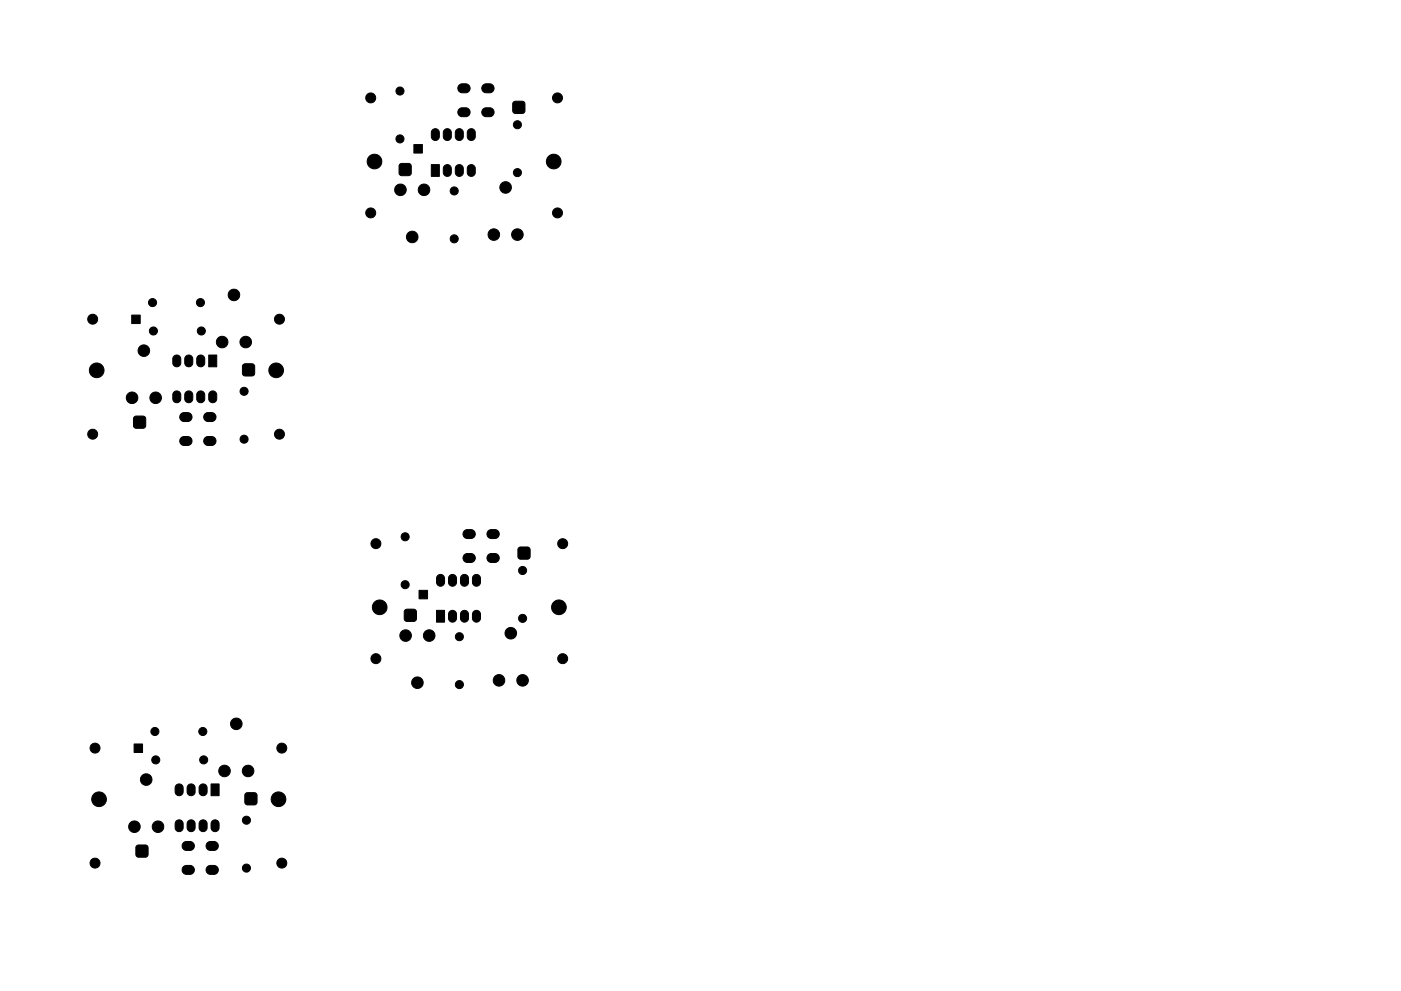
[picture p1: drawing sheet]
<svg xmlns="http://www.w3.org/2000/svg" width="297mm" height="210mm" viewBox="0 0 297 210" stroke-linecap="round" stroke-linejoin="round" font-family="sans-serif">
<g fill="#000" stroke="#000" stroke-width=".21">
<path d="M97.3 18.1l.5-.3h1a.95 .95 0 0 1 .9 .9 .95 .95 0 0 1-.9 1h-.8a.95 .95 0 0 1-.9-.6 .95 .95 0 0 1 .2-1zM102.4 18.1l.5-.3h.9a.95 .95 0 0 1 1 .9 .95 .95 0 0 1-1 1h-.7a.95 .95 0 0 1-.9-.6 .95 .95 0 0 1 .2-1zM84.8 34.8l.4-.1h1.4a.59 .59 0 0 1 .6 .6v1.4a.59 .59 0 0 1-.6 .6h-1.4a.59 .59 0 0 1-.6-.6v-1.4zM87.7 30.7h1.9v1.8h-1.9zM91.7 27.5a.85 .85 0 0 1 .9-.1 .85 .85 0 0 1 .6 .7v.9a.85 .85 0 0 1-.9 .8 .85 .85 0 0 1-.9-.8l.1-1zM91.4 34.9h1.8v2.5h-1.8zM94.2 35.2l.1-.1a.85 .85 0 0 1 .9-.1 .85 .85 0 0 1 .5 .7v.9a.85 .85 0 0 1-.9 .8 .85 .85 0 0 1-.8-.8v-1zM94.2 27.5a.85 .85 0 0 1 .9-.1 .85 .85 0 0 1 .6 .7v.9a.85 .85 0 0 1-.9 .8 .85 .85 0 0 1-.8-.8v-1zM96.8 35.2v-.1a.85 .85 0 0 1 .9-.1 .85 .85 0 0 1 .5 .7v.9a.85 .85 0 0 1-.8 .8 .85 .85 0 0 1-.9-.8v-1zM96.8 27.5a.85 .85 0 0 1 .9-.1 .85 .85 0 0 1 .5 .7v.9a.85 .85 0 0 1-.8 .8 .85 .85 0 0 1-.9-.8v-1zM97.3 23.1l.5-.2h1a.95 .95 0 0 1 .9 .9 .95 .95 0 0 1-.9 1h-.8a.95 .95 0 0 1-.9-.6 .95 .95 0 0 1 .2-1.1zM99.3 35.2v-.1a.85 .85 0 0 1 .9-.1 .85 .85 0 0 1 .6 .7v.9a.85 .85 0 0 1-.9 .8 .85 .85 0 0 1-.8-.8v-1z"/>
<path d="M99.3 27.5a.85 .85 0 0 1 .9-.1 .85 .85 0 0 1 .6 .7v.9a.85 .85 0 0 1-.9 .8 .85 .85 0 0 1-.8-.8v-1zM102.4 23.1l.5-.2h.9a.95 .95 0 0 1 1 .9 .95 .95 0 0 1-1 1h-.7a.95 .95 0 0 1-.9-.6 .95 .95 0 0 1 .2-1.1zM108.9 21.6l.4-.1h1.4a.59 .59 0 0 1 .6 .6v1.4a.59 .59 0 0 1-.6 .6h-1.4a.59 .59 0 0 1-.6-.6v-1.4zM27.9 66.8h1.8v1.8h-1.8zM36.9 75.6a.85 .85 0 0 1 .9-.2 .85 .85 0 0 1 .5 .7v.9a.85 .85 0 0 1-.8 .8 .85 .85 0 0 1-.9-.8v-1zM39.4 75.6a.85 .85 0 0 1 .9-.2 .85 .85 0 0 1 .6 .7v.9a.85 .85 0 0 1-.9 .8 .85 .85 0 0 1-.8-.8v-1zM42 75.6a.85 .85 0 0 1 .9-.2 .85 .85 0 0 1 .5 .7v.9a.85 .85 0 0 1-.8 .8 .85 .85 0 0 1-.9-.8v-1zM44.2 75.3h1.8v2.5h-1.8zM51.6 77.3l.4-.1h1.4a.59 .59 0 0 1 .6 .6v1.4a.59 .59 0 0 1-.6 .6h-1.4a.59 .59 0 0 1-.6-.6v-1.4zM28.5 88.4l.4-.1h1.4a.59 .59 0 0 1 .6 .6v1.4a.59 .59 0 0 1-.6 .6h-1.4a.59 .59 0 0 1-.6-.6v-1.4zM36.9 83.2a.85 .85 0 0 1 .9-.2 .85 .85 0 0 1 .5 .8v.8a.85 .85 0 0 1-.8 .8 .85 .85 0 0 1-.9-.8v-1zM38.4 92.9l.5-.3h.9a.95 .95 0 0 1 .9 1 .95 .95 0 0 1-.9 .9h-.8a.95 .95 0 0 1-.8-.6 .95 .95 0 0 1 .2-1z"/>
<path d="M38.4 87.8l.5-.3h.9a.95 .95 0 0 1 .9 1 .95 .95 0 0 1-.9 .9h-.8a.95 .95 0 0 1-.8-.6 .95 .95 0 0 1 .2-1zM39.4 83.2a.85 .85 0 0 1 .9-.2 .85 .85 0 0 1 .6 .8v.8a.85 .85 0 0 1-.9 .8 .85 .85 0 0 1-.8-.8v-1zM42 83.2a.85 .85 0 0 1 .9-.2 .85 .85 0 0 1 .5 .8v.8a.85 .85 0 0 1-.8 .8 .85 .85 0 0 1-.9-.8v-1zM43.5 92.9l.5-.3h.9a.95 .95 0 0 1 .9 1 .95 .95 0 0 1-.9 .9h-.8a.95 .95 0 0 1-.9-.6 .95 .95 0 0 1 .3-1zM43.5 87.8l.5-.3h.9a.95 .95 0 0 1 .9 1 .95 .95 0 0 1-.9 .9h-.8a.95 .95 0 0 1-.9-.6 .95 .95 0 0 1 .3-1zM44.5 83.2a.85 .85 0 0 1 .9-.2 .85 .85 0 0 1 .6 .8v.8a.85 .85 0 0 1-.9 .8 .85 .85 0 0 1-.9-.8l.1-1zM98.4 117.7l.5-.2 1-.1a.95 .95 0 0 1 .9 1 .95 .95 0 0 1-.9 .9h-.8a.95 .95 0 0 1-.9-.6 .95 .95 0 0 1 .2-1zM98.4 112.6l.5-.2h1a.95 .95 0 0 1 .9 .9 .95 .95 0 0 1-.9 1h-.8a.95 .95 0 0 1-.9-.6 .95 .95 0 0 1 .2-1.1zM103.5 117.7l.5-.2 .9-.1a.95 .95 0 0 1 1 1 .95 .95 0 0 1-1 .9h-.7a.95 .95 0 0 1-.9-.6 .95 .95 0 0 1 .2-1zM103.5 112.6l.5-.2h.9a.95 .95 0 0 1 1 .9 .95 .95 0 0 1-1 1h-.7a.95 .95 0 0 1-.9-.6 .95 .95 0 0 1 .2-1.1zM110 116.2l.4-.2h1.4a.59 .59 0 0 1 .6 .6v1.5a.59 .59 0 0 1-.6 .5h-1.4a.59 .59 0 0 1-.6-.5v-1.5zM85.9 129.4l.4-.2h1.4a.59 .59 0 0 1 .6 .6v1.5a.59 .59 0 0 1-.6 .5h-1.4a.59 .59 0 0 1-.6-.5v-1.5z"/>
<path d="M88.8 125.2h1.9v1.8h-1.9zM92.8 122.1a.85 .85 0 0 1 .9-.2 .85 .85 0 0 1 .6 .8v.9a.85 .85 0 0 1-.9 .8 .85 .85 0 0 1-.9-.8l.1-1zM92.5 129.5h1.8v2.5h-1.8zM95.3 129.7h.1a.85 .85 0 0 1 .9-.1 .85 .85 0 0 1 .5 .7v.9a.85 .85 0 0 1-.9 .8 .85 .85 0 0 1-.8-.8v-1zM95.3 122.1a.85 .85 0 0 1 .9-.2 .85 .85 0 0 1 .6 .8v.9a.85 .85 0 0 1-.9 .8 .85 .85 0 0 1-.8-.8v-1zM97.9 129.7a.85 .85 0 0 1 .9-.1 .85 .85 0 0 1 .5 .7v.9a.85 .85 0 0 1-.8 .8 .85 .85 0 0 1-.9-.8v-1zM97.9 122.1a.85 .85 0 0 1 .9-.2 .85 .85 0 0 1 .5 .8v.9a.85 .85 0 0 1-.8 .8 .85 .85 0 0 1-.9-.8v-1zM100.4 129.7a.85 .85 0 0 1 .9-.1 .85 .85 0 0 1 .6 .7v.9a.85 .85 0 0 1-.9 .8 .85 .85 0 0 1-.8-.8v-1zM100.4 122.1a.85 .85 0 0 1 .9-.2 .85 .85 0 0 1 .6 .8v.9a.85 .85 0 0 1-.9 .8 .85 .85 0 0 1-.8-.8v-1zM28.4 157.8h1.8v1.8h-1.8zM29 179.4l.4-.1h1.4a.59 .59 0 0 1 .6 .6v1.4a.59 .59 0 0 1-.6 .6h-1.4a.59 .59 0 0 1-.6-.6v-1.4zM37.4 174.2a.85 .85 0 0 1 .9-.2 .85 .85 0 0 1 .5 .8v.8a.85 .85 0 0 1-.8 .8 .85 .85 0 0 1-.9-.8v-1z"/>
<path d="M37.4 166.6a.85 .85 0 0 1 .9-.2 .85 .85 0 0 1 .5 .7v.9a.85 .85 0 0 1-.8 .8 .85 .85 0 0 1-.9-.8v-1zM38.9 178.8l.5-.3h.9a.95 .95 0 0 1 .9 1 .95 .95 0 0 1-.9 .9h-.8a.95 .95 0 0 1-.8-.6 .95 .95 0 0 1 .2-1zM39.9 174.2a.85 .85 0 0 1 .9-.2 .85 .85 0 0 1 .6 .8v.8a.85 .85 0 0 1-.9 .8 .85 .85 0 0 1-.8-.8v-1zM39.9 166.6a.85 .85 0 0 1 .9-.2 .85 .85 0 0 1 .6 .7v.9a.85 .85 0 0 1-.9 .8 .85 .85 0 0 1-.8-.8v-1zM42.5 174.2a.85 .85 0 0 1 .9-.2 .85 .85 0 0 1 .5 .8v.8a.85 .85 0 0 1-.8 .8 .85 .85 0 0 1-.9-.8v-1zM42.5 166.6a.85 .85 0 0 1 .9-.2 .85 .85 0 0 1 .5 .7v.9a.85 .85 0 0 1-.8 .8 .85 .85 0 0 1-.9-.8v-1zM44 178.8l.5-.3h.9a.95 .95 0 0 1 .9 1 .95 .95 0 0 1-.9 .9h-.8a.95 .95 0 0 1-.9-.6 .95 .95 0 0 1 .3-1zM45 174.2a.85 .85 0 0 1 .9-.2 .85 .85 0 0 1 .6 .8v.8a.85 .85 0 0 1-.9 .8 .85 .85 0 0 1-.9-.8l.1-1zM44.7 166.3h1.8v2.5h-1.8zM52.1 168.3l.4-.1h1.4a.59 .59 0 0 1 .6 .6v1.4a.59 .59 0 0 1-.6 .6h-1.4a.59 .59 0 0 1-.6-.6v-1.4zM38.9 183.9l.5-.3h.9a.95 .95 0 0 1 .9 1 .95 .95 0 0 1-.9 .9h-.8a.95 .95 0 0 1-.8-.6 .95 .95 0 0 1 .2-1zM44 183.9l.5-.3h.9a.95 .95 0 0 1 .9 1 .95 .95 0 0 1-.9 .9h-.8a.95 .95 0 0 1-.9-.6 .95 .95 0 0 1 .3-1z"/>
<circle cx="84.8" cy="19.3" r=".86"/>
<circle cx="78.6" cy="20.8" r="1.06"/>
<circle cx="79.4" cy="34.3" r="1.56"/>
<circle cx="84.8" cy="29.5" r=".86"/>
<circle cx="107.2" cy="39.8" r="1.22"/>
<circle cx="109.7" cy="36.6" r=".86"/>
<circle cx="109.7" cy="26.5" r=".86"/>
<circle cx="117.4" cy="34.3" r="1.56"/>
<circle cx="118.2" cy="20.8" r="1.06"/>
<circle cx="78.6" cy="45.2" r="1.06"/>
<circle cx="84.9" cy="40.3" r="1.22"/>
<circle cx="87.4" cy="50.3" r="1.22"/>
<circle cx="89.9" cy="40.3" r="1.22"/>
<circle cx="96.3" cy="50.7" r=".86"/>
<circle cx="96.3" cy="40.5" r=".86"/>
<circle cx="104.7" cy="49.8" r="1.22"/>
<circle cx="109.7" cy="49.8" r="1.22"/>
<circle cx="118.2" cy="45.2" r="1.06"/>
<circle cx="19.6" cy="67.7" r="1.06"/>
<circle cx="20.5" cy="78.6" r="1.56"/>
<circle cx="30.5" cy="74.4" r="1.23"/>
<circle cx="32.3" cy="64.2" r=".86"/>
<circle cx="32.5" cy="70.2" r=".86"/>
<circle cx="42.5" cy="64.2" r=".86"/>
<circle cx="42.7" cy="70.2" r=".86"/>
<circle cx="47.1" cy="72.6" r="1.22"/>
<circle cx="49.6" cy="62.6" r="1.23"/>
<circle cx="52.1" cy="72.6" r="1.22"/>
<circle cx="58.5" cy="78.6" r="1.56"/>
<circle cx="59.2" cy="67.7" r="1.06"/>
<circle cx="19.7" cy="92.1" r="1.06"/>
<circle cx="28" cy="84.4" r="1.22"/>
<circle cx="33" cy="84.4" r="1.22"/>
<circle cx="51.7" cy="93.2" r=".86"/>
<circle cx="51.8" cy="83" r=".86"/>
<circle cx="59.3" cy="92.1" r="1.06"/>
<circle cx="79.7" cy="115.3" r="1.06"/>
<circle cx="85.9" cy="113.9" r=".86"/>
<circle cx="119.3" cy="115.3" r="1.06"/>
<circle cx="79.7" cy="139.7" r="1.06"/>
<circle cx="80.5" cy="128.9" r="1.56"/>
<circle cx="85.9" cy="124" r=".86"/>
<circle cx="86" cy="134.8" r="1.23"/>
<circle cx="91" cy="134.8" r="1.23"/>
<circle cx="97.4" cy="135.1" r=".86"/>
<circle cx="108.3" cy="134.4" r="1.22"/>
<circle cx="110.8" cy="121" r=".86"/>
<circle cx="110.8" cy="131.2" r=".86"/>
<circle cx="118.5" cy="128.9" r="1.56"/>
<circle cx="119.3" cy="139.7" r="1.06"/>
<circle cx="20.1" cy="158.7" r="1.06"/>
<circle cx="32.8" cy="155.2" r=".86"/>
<circle cx="43" cy="155.2" r=".86"/>
<circle cx="50.1" cy="153.6" r="1.22"/>
<circle cx="59.7" cy="158.7" r="1.06"/>
<circle cx="88.5" cy="144.8" r="1.23"/>
<circle cx="97.4" cy="145.2" r=".86"/>
<circle cx="105.8" cy="144.4" r="1.22"/>
<circle cx="110.8" cy="144.4" r="1.22"/>
<circle cx="21" cy="169.6" r="1.56"/>
<circle cx="28.5" cy="175.4" r="1.23"/>
<circle cx="31" cy="165.4" r="1.23"/>
<circle cx="33" cy="161.2" r=".86"/>
<circle cx="33.5" cy="175.4" r="1.23"/>
<circle cx="43.2" cy="161.2" r=".86"/>
<circle cx="47.6" cy="163.6" r="1.22"/>
<circle cx="52.2" cy="174" r=".86"/>
<circle cx="52.6" cy="163.6" r="1.23"/>
<circle cx="59" cy="169.6" r="1.56"/>
<circle cx="20.2" cy="183.1" r="1.06"/>
<circle cx="52.2" cy="184.2" r=".86"/>
<circle cx="59.8" cy="183.1" r="1.06"/>
</g>
</svg>
